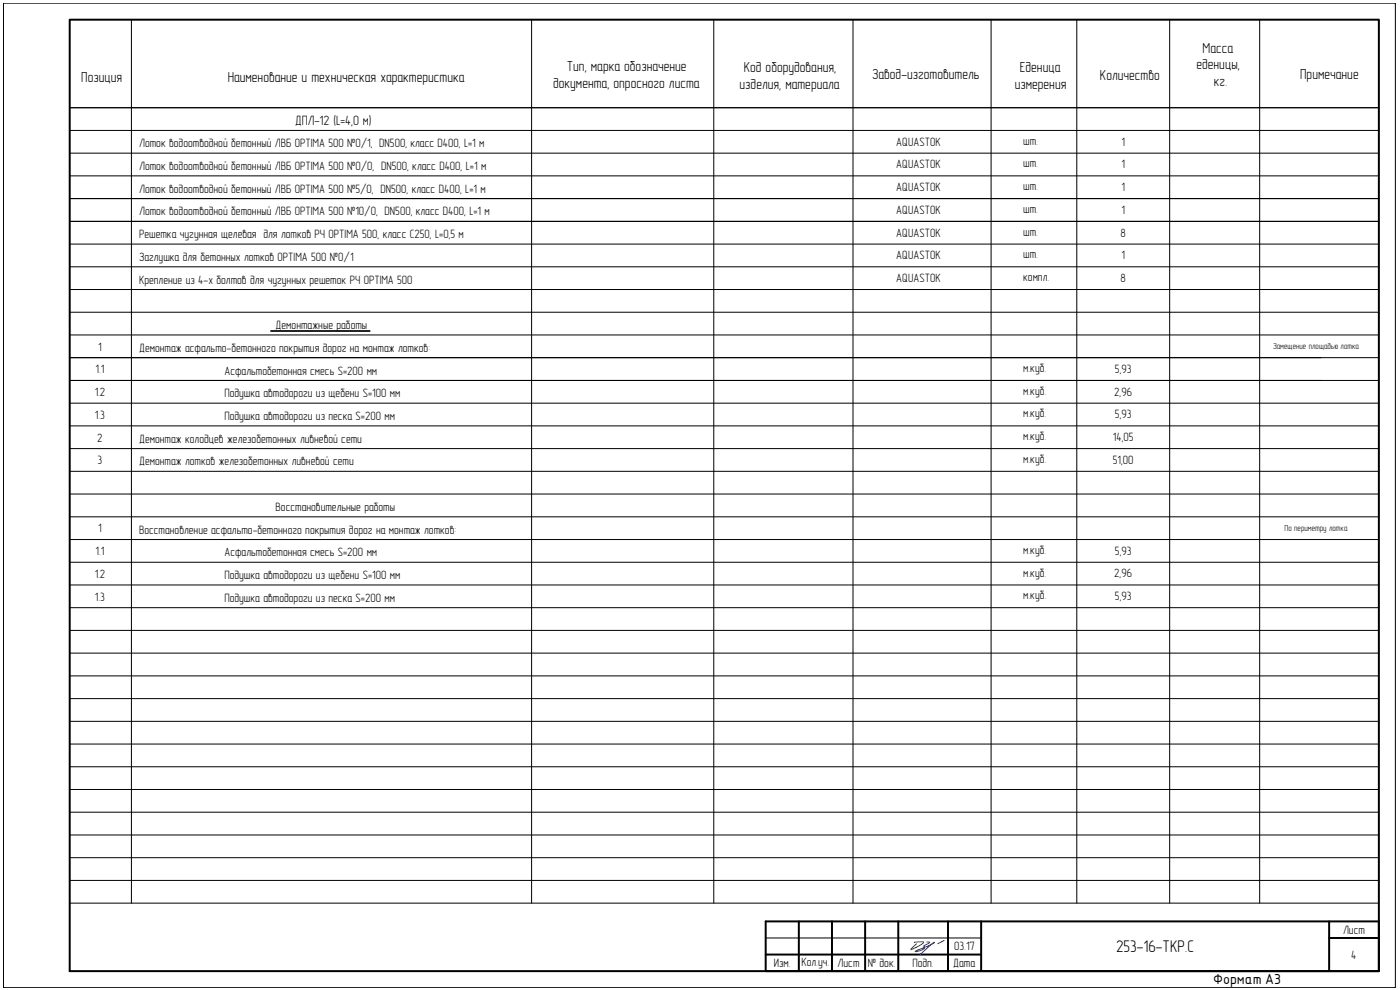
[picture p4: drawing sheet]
<svg xmlns="http://www.w3.org/2000/svg" width="420mm" height="297mm" viewBox="0 0 420 297" stroke-linecap="round" stroke-linejoin="round" font-family="sans-serif">
<defs><g id="words">
<text font-size="5.1" x="335" y="285.6">253-16-ТКР.С</text>
<g font-size="4.4">
<text x="360.9" y="15.8">Масса</text>
<text x="170.1" y="21.3">Тип, марка обозначение</text>
<text x="223.2" y="21.6">Код оборудования,</text>
<text x="261.7" y="23.8">Завод-изготовитель</text>
<text x="306.1" y="21.6">Еденица</text>
<text x="330.1" y="23.9">Количество</text>
<text x="359.1" y="20.8">еденицы,</text>
<text x="390.2" y="23.7">Примечание</text>
<text x="24.4" y="24.5">Позиция</text>
<text x="68.3" y="24.5">Наименование и техническая характеристика</text>
<text x="166" y="26.3">документа, опросного листа</text>
<text x="222" y="26.6">изделия, материала</text>
<text x="304.5" y="26.6">измерения</text>
<text x="364.3" y="25.8">кг.</text>
</g>
<text font-size="4.2" x="364.1" y="295.4">Формат А3</text>
<text font-size="4.1" x="88.6" y="37.4">ДПЛ-12 (L=4,0 м)</text>
<g font-size="3.6">
<text x="41.7" y="44.2">Лоток водоотводной бетонный ЛВБ OPTIMA 500 №0/1, DN500, класс D400, L=1 м</text>
<text x="269" y="43.7">AQUASTOK</text>
<text x="307.1" y="43.4">шт.</text>
<text x="336.6" y="43.7">1</text>
<text x="41.7" y="51">Лоток водоотводной бетонный ЛВБ OPTIMA 500 №0/0, DN500, класс D400, L=1 м</text>
<text x="269" y="50.5">AQUASTOK</text>
<text x="307.1" y="50.2">шт.</text>
<text x="336.6" y="50.5">1</text>
<text x="41.7" y="57.8">Лоток водоотводной бетонный ЛВБ OPTIMA 500 №5/0, DN500, класс D400, L=1 м</text>
<text x="269" y="57.3">AQUASTOK</text>
<text x="307.1" y="57">шт.</text>
<text x="336.6" y="57.3">1</text>
<text x="41.7" y="64.6">Лоток водоотводной бетонный ЛВБ OPTIMA 500 №10/0, DN500, класс D400, L=1 м</text>
<text x="269" y="64.2">AQUASTOK</text>
<text x="307.1" y="63.9">шт.</text>
<text x="336.6" y="64.2">1</text>
<text x="41.7" y="71.5">Решетка чугунная щелевая для лотков РЧ OPTIMA 500, класс C250, L=0,5 м</text>
<text x="269" y="71">AQUASTOK</text>
<text x="307.1" y="70.7">шт.</text>
<text x="336.3" y="71">8</text>
<text x="269" y="77.8">AQUASTOK</text>
<text x="307.1" y="77.5">шт.</text>
<text x="336.6" y="77.8">1</text>
<text x="41.7" y="78.3">Заглушка для бетонных лотков OPTIMA 500 №0/1</text>
<text x="41.7" y="85.1">Крепление из 4-х болтов для чугунных решеток РЧ OPTIMA 500</text>
<text x="269" y="84.6">AQUASTOK</text>
<text x="307.1" y="84.3">компл.</text>
<text x="336.3" y="84.6">8</text>
<text x="82.7" y="98.7">Демонтажные работы</text>
<text x="29.5" y="105.2">1</text>
<text x="41.7" y="105.6">Демонтаж асфальто-бетонного покрытия дорог на монтаж лотков:</text>
<text x="28.7" y="112">1.1</text>
<text x="67.4" y="112.4">Асфальтобетонная смесь S=200 мм</text>
<text x="307.1" y="111.6">м.куб.</text>
<text x="334.6" y="111.9">5,93</text>
<text x="28.4" y="118.9">1.2</text>
<text x="67.4" y="119.2">Подушка автодороги из щебени S=100 мм</text>
<text x="307.1" y="118.4">м.куб.</text>
<text x="334.4" y="118.7">2,96</text>
<text x="28.5" y="125.7">1.3</text>
<text x="307.1" y="125.2">м.куб.</text>
<text x="334.6" y="125.5">5,93</text>
<text x="67.4" y="126">Подушка автодороги из песка S=200 мм</text>
<text x="29.2" y="132.5">2</text>
<text x="41.7" y="132.8">Демонтаж колодцев железобетонных ливневой сети</text>
<text x="307.1" y="132.1">м.куб.</text>
<text x="334" y="132.3">14,05</text>
<text x="29.3" y="139.3">3</text>
<text x="41.7" y="139.7">Демонтаж лотков железобетонных ливневой сети</text>
<text x="307.1" y="138.9">м.куб.</text>
<text x="334" y="139.2">51,00</text>
<text x="82.7" y="153.3">Восстановительные работы</text>
<text x="29.5" y="159.8">1</text>
<text x="41.7" y="160.1">Восстановление асфальто-бетонного покрытия дорог на монтаж лотков:</text>
<text x="28.7" y="166.6">1.1</text>
<text x="67.4" y="166.9">Асфальтобетонная смесь S=200 мм</text>
<text x="307.1" y="166.2">м.куб.</text>
<text x="334.6" y="166.4">5,93</text>
<text x="28.4" y="173.4">1.2</text>
<text x="67.4" y="173.7">Подушка автодороги из щебени S=100 мм</text>
<text x="307.1" y="173">м.куб.</text>
<text x="334.4" y="173.2">2,96</text>
<text x="307.1" y="179.8">м.куб.</text>
<text x="28.5" y="180.2">1.3</text>
<text x="67.4" y="180.6">Подушка автодороги из песка S=200 мм</text>
<text x="334.6" y="180.1">5,93</text>
<text x="403.1" y="280.2">Лист</text>
<text x="286.4" y="285.2">03.17</text>
<text x="405.5" y="287.6">4</text>
<text x="232.2" y="290.1">Изм.</text>
<text x="240.5" y="289.8">Кол.уч.</text>
<text x="251.4" y="290.1">Лист</text>
<text x="260.5" y="290.1">№ док.</text>
<text x="273.8" y="290.1">Подп.</text>
<text x="286.1" y="290">Дата</text>
</g>
<g font-size="2.6">
<text x="382.1" y="104.7">Замещение площадью лотка</text>
<text x="385.5" y="159.3">По периметру лотка</text>
</g>
</g></defs>
<!-- layer: 0 -->
<path d="M20.9 5.9h392.9v285.5h-392.9zM229.8 276.5h184v14.9h-184zM239.7 276.5v14.9M249.7 276.5v14.9M259.6 276.5v14.9M269.6 276.5v14.9M284.5 276.5v14.9M294.5 276.5v14.9M398.9 276.5v14.9M229.8 286.4h64.7M398.9 281.4h14.9" fill="none" stroke="#000" stroke-width=".59"/>
<g fill="none" stroke="#000" stroke-width=".3">
<path d="M1 1h417.8v295.3h-417.8zM39.4 5.9v265.1M159.5 5.9v265.1M214.2 5.9v265.1M256 5.9v265.1M297.4 5.9v265.1M323.2 5.9v265.1M351 5.9v265.1M378 5.9v265.1M20.9 39.1h392.9M20.9 32.3h392.9M20.9 59.6h392.9"/>
<path d="M20.9 46h392.9M20.9 52.8h392.9M20.9 66.4h392.9M20.9 73.2h392.9M20.9 80.1h392.9M20.9 86.9h392.9M20.9 93.7h392.9M20.9 100.5h392.9M20.9 107.3h392.9M396.4 114.2h-375.5h392.9M20.9 121h392.9M20.9 127.8h392.9"/>
<path d="M20.9 134.6h392.9M20.9 141.4h392.9M20.9 148.2h392.9M20.9 155.1h392.9M20.9 161.9h392.9M20.9 168.7h392.9M20.9 175.5h392.9M20.9 182.3h392.9M20.9 189.1h392.9M20.9 196h392.9M20.9 202.8h392.9M20.9 209.6h392.9"/>
<path d="M20.9 216.4h392.9M20.9 223.2h392.9M20.9 230.1h392.9M20.9 236.9h392.9M20.9 243.7h392.9M20.9 250.5h392.9M20.9 257.3h392.9M20.9 264.2h392.9M20.9 271h392.9M229.8 281.4h64.7"/>
</g>
<path d="M274.4 282.7l2.8-.1-.2 .4-.9 .6-2.7 1.3 1.7-1.7M278.1 282.6h.8l.1 .2-1.8 1 .2 .3a.85 .85 0 0 1-.9 1l-1.9 .4 4.9-2.1 .9-.7-4.3 3.7M283.4 282.2l-2 1" fill="none" stroke="#00f" stroke-width=".3"/>
<path d="M81.3 99.3h29.7" fill="none" stroke="#000" stroke-width=".51"/>
<use href="#words"/>
</svg>
